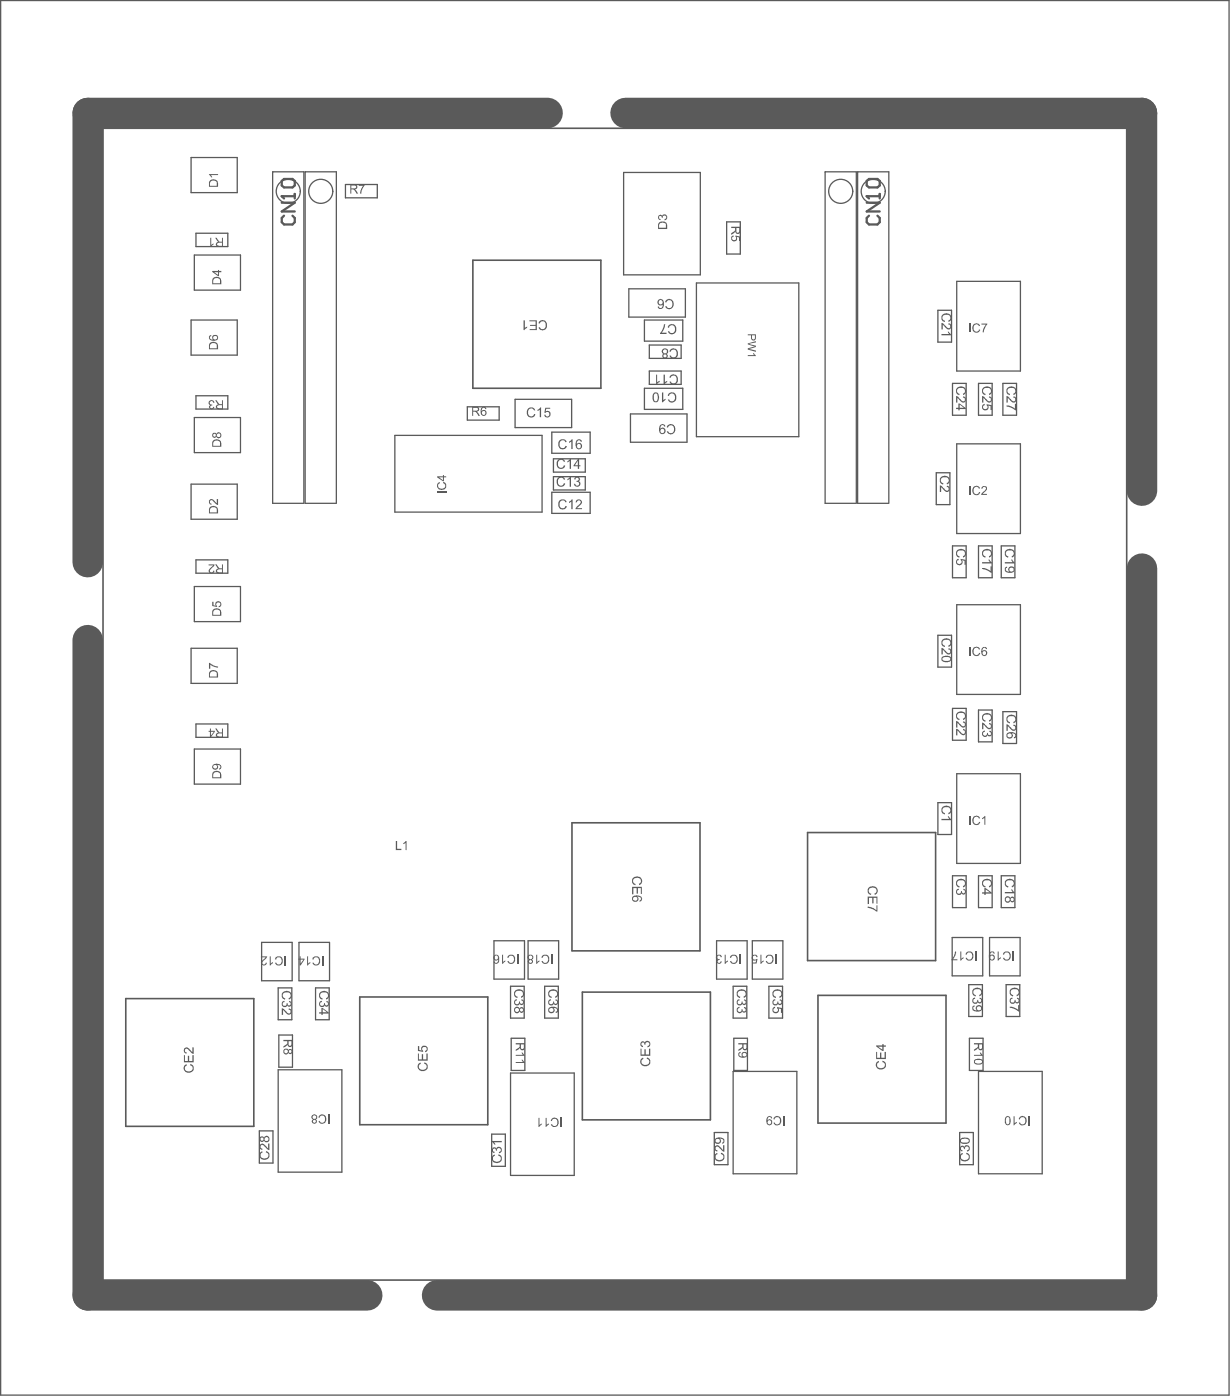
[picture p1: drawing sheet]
<svg xmlns="http://www.w3.org/2000/svg" width="80mm" height="91mm" viewBox="0 0 80 91" stroke-linecap="round" stroke-linejoin="round" font-family="sans-serif">
<path d="M35.6 7.3h-29.9v29.2M40.7 7.3h33.5v24.6M74.2 37v47.2h-45.8M5.7 41.6v42.6h18.2" fill="none" stroke="#5a5a5a" stroke-width="2"/>
<path d="M6.7 8.3h66.5v74.9h-66.5zM30.7 16.9h8.4v8.3h-8.4zM37.2 53.5h8.3v8.3h-8.3zM52.5 54.1h8.3v8.3h-8.3zM8.2 64.9h8.3v8.3h-8.3zM23.4 64.8h8.3v8.3h-8.3zM37.9 64.5h8.3v8.3h-8.3zM53.2 64.7h8.3v8.3h-8.3z" fill="none" stroke="#5a5a5a" stroke-width=".11"/>
<g fill="none" stroke="#5a5a5a" stroke-width=".08">
<path d="M0 0h79.9v90.7h-79.9zM12.4 10.2h3v2.3h-3zM12.6 16.6h3v2.3h-3zM12.7 15.2h2.1v.8h-2.1zM17.7 11.2h2.1l-.1 21.5h-2zM17.7 11.2h.1M19.8 11.2h2.1v21.5M19.8 11.2v21.5h2M22.5 12h2v.9h-2zM40.5 11.2h5v6.7h-5zM40.9 18.8h3.6v1.8h-3.6zM45.3 18.4h6.6v10h-6.6z"/>
<path d="M47.2 14.4h.9v2.1h-.9zM53.6 11.2h2.1l-.1 21.5h-2zM53.7 11.2h-.1M55.7 11.2h2.1v21.5M55.7 11.2v21.5h2.1M62.2 18.3h4.1v5.8h-4.1zM12.4 20.8h3v2.3h-3zM12.4 31.5h3v2.3h-3zM12.6 27.1h3v2.3h-3zM12.6 38.1h3v2.3h-3zM12.7 25.7h2.1v.9h-2.1zM12.7 36.4h2.1v.9h-2.1z"/>
<path d="M25.7 28.3h9.5v5h-9.5zM30.4 26.4h2v.9h-2zM33.5 26h3.7v1.8h-3.7zM35.9 28.1h2.5v1.4h-2.5zM35.9 32h2.5v1.4h-2.5zM36 29.8h2v.9h-2zM36 31h2v.9h-2zM41 26.9h3.7v1.8h-3.7zM41.9 20.8h2.5v1.4h-2.5zM41.9 25.2h2.5v1.4h-2.5zM42.2 22.4h2.1v.9h-2.1zM42.2 24.1h2.1v.9h-2.1z"/>
<path d="M60.9 30.7h.8v2.1h-.8zM61 20.2h.9v2h-.9zM61.9 24.9h.9v2.1h-.9zM61.9 35.5h.9v2.1h-.9zM62.2 28.9h4.1v5.8h-4.1zM62.2 39.3h4.1v5.8h-4.1zM63.6 24.9h.9v2.1h-.9zM63.6 35.5h.9v2.1h-.9zM65.1 35.5h.9v2.1h-.9zM65.2 24.9h.9v2.1h-.9zM12.4 42.1h3v2.3h-3zM12.6 48.7h3v2.3h-3z"/>
<path d="M12.7 47.1h2.1v.8h-2.1zM61 52.2h.9v2.1h-.9zM61 41.3h.9v2.1h-.9zM61.9 46.1h.9v2h-.9zM61.9 56.9h.9v2.1h-.9zM62.2 50.3h4.1v5.8h-4.1zM63.6 46.2h.9v2h-.9zM63.6 56.9h.9v2.1h-.9zM65.1 56.9h.9v2.1h-.9zM65.2 46.3h.9v2h-.9zM16.9 73.5h.8v2.1h-.8zM17 61.3h2v2.5h-2z"/>
<path d="M18.1 64.2h.9v2.1h-.9zM18.1 69.5h4.1v6.7h-4.1zM18.1 67.3h.9v2.1h-.9zM19.4 61.3h2v2.5h-2zM20.5 64.2h.9v2.1h-.9zM32 73.7h.8v2.1h-.8zM32.1 61.2h2v2.5h-2zM33.2 64.1h.9v2.1h-.9zM33.2 69.8h4.1v6.6h-4.1zM33.2 67.5h.9v2.1h-.9zM34.3 61.2h2v2.5h-2zM35.4 64.1h.9v2.1h-.9z"/>
<path d="M46.4 73.6h.9v2.1h-.9zM46.6 61.2h2v2.5h-2zM47.7 64.1h.8v2.1h-.8zM47.7 69.7h4.1v6.6h-4.1zM47.7 67.5h.9v2.1h-.9zM48.9 61.2h2v2.5h-2zM50 64.1h.9v2.1h-.9zM61.9 60.9h2v2.5h-2zM62.4 73.6h.9v2.1h-.9zM63 64h.9v2.1h-.9zM63 67.5h.9v2.1h-.9zM63.6 69.7h4.1v6.6h-4.1z"/>
<path d="M64.3 60.9h2v2.5h-2zM65.4 64h.9v2.1h-.9z"/>
</g>
<g fill="#5a5a5a">
<path d="M12 69.2h.1l-.1 .2 .2 .3 .3-.2v-.2h-.1v-.1h.1l.1 .1-.1 .3-.1 .1h-.3l-.2-.2z"/>
<path d="M12 68.6v.4h.2v-.4h.1v.4h.2v-.4h.1v.5h-.6z"/>
<path d="M12 68.1h.3l.2 .3v-.3h.1v.4l-.3-.2a.13 .13 0 0 0-.2-.1 .13 .13 0 0 0-.1 .1 .13 .13 0 0 0 .1 .1 .15 .15 0 0 1-.2 0 .15 .15 0 0 1 .1-.2z"/>
<path d="M16.9 74.9h.1h.1l-.2 .1 .1 .2 .2 .1 .2-.1-.1-.4 .1 .1 .1 .1v.3l-.2 .1h-.3l-.1-.2z"/>
<path d="M16.9 74.4h.3l.2 .3v-.4h.1v.5l-.3-.3a.13 .13 0 0 0-.1-.1 .14 .14 0 0 0-.2 .2 .13 .13 0 0 0 .2 .1l-.1 .1-.1-.1z"/>
<path d="M20.8 64.5l.2-.1 .3 .1 .1 .3-.2 .2 .1-.3v-.1l-.3-.1-.2 .1a.18 .18 0 0 0 .2 .3l-.1 .1-.2-.2z"/>
<path d="M20.8 65.1h.1l-.1 .1a.13 .13 0 0 0 .1 .2 .14 .14 0 0 0 .2-.2 .11 .11 0 0 0 .1 .2 .11 .11 0 0 0 .1-.1 .11 .11 0 0 0-.1-.1l.1-.1 .1 .1-.1 .2h-.2l-.1 .1h-.1l-.2-.2z"/>
<path d="M27.2 69.2l.1-.1-.1 .3 .3 .1 .2-.1v-.2l-.1-.1h.1l.1 .1v.3l-.2 .1h-.3l-.2-.2z"/>
<path d="M27.2 68.5v.4h.2v-.4h.1v.4h.2v-.4h.1v.5h-.6z"/>
<path d="M27.2 68v.3h.2v-.2l.1-.1h.2l.1 .3-.2 .1 .1-.1a.14 .14 0 0 0 0-.2 .14 .14 0 0 0-.2 0 .14 .14 0 0 0 0 .2v.1l-.3-.1z"/>
<path d="M32 75.1h.2l-.2 .1v.2l.2 .1 .3-.1 .1-.1-.2-.2v-.1l.1 .1 .1 .1v.3l-.2 .1h-.3l-.1-.2z"/>
<path d="M32 74.6h.2l.1 .1 .1-.1h.1l.1 .1v.2l-.1 .1-.1-.1a.13 .13 0 0 0 .2-.1 .14 .14 0 0 0-.2-.2 .13 .13 0 0 0-.1 .2h-.1a.11 .11 0 0 0-.1-.1 .11 .11 0 0 0-.1 .1 .11 .11 0 0 0 .2 .1 .16 .16 0 0 1-.2-.1 .16 .16 0 0 1 0-.2z"/>
<path d="M32 74.2h.6v.1h-.5l.1 .1h-.1z"/>
<path d="M35.7 64.4h.4l.2 .3-.2 .2 .1-.3v-.1l-.4-.1-.1 .1a.18 .18 0 0 0 .2 .3l-.1 .1-.2-.2v-.2z"/>
<path d="M35.7 65h.1h-.1a.16 .16 0 0 0 .1 .3 .14 .14 0 0 0 .2-.2 .11 .11 0 0 0 .1 .2 .11 .11 0 0 0 .1-.1 .11 .11 0 0 0-.1-.2l.2 .1-.1 .2h-.2l-.1 .1h-.1l-.2-.2z"/>
<path d="M41.1 57.1l.3-.1h.2l.1 .2-.1 .3h-.1l.2-.1-.1-.3h-.3a.19 .19 0 0 0-.2 .2 .19 .19 0 0 0 .2 .2l-.2-.1z"/>
<path d="M41.1 57.7h.6v.4v-.4h-.2v.4h-.1v-.4h-.2v.4h-.1z"/>
<path d="M42.8 14h.2h.1l.2-.1 .1 .2a.12 .12 0 0 1-.1 .1 .12 .12 0 0 1-.1 .1l.1-.1v-.2h-.2l-.1 .2a.11 .11 0 0 0 0-.2 .11 .11 0 0 0-.2 .1 .11 .11 0 0 0 .1 .1v.1l-.1-.1z"/>
<path d="M48 64.4h.4l.1 .3-.1 .2 .1-.3-.1-.1-.3-.1-.1 .1a.18 .18 0 0 0 .1 .3v.1l-.2-.2v-.2z"/>
<path d="M48 65h.1h-.1a.15 .15 0 0 0 0 .3 .14 .14 0 0 0 .2-.2h.1a.11 .11 0 0 0 0 .2 .11 .11 0 0 0 .2-.1 .11 .11 0 0 0-.1-.2l.1 .1v.2h-.3v.1h-.2l-.1-.2z"/>
<path d="M48 65.5h.1l-.1 .1v.2l.2-.1v-.1h.1a.11 .11 0 0 0 .1 .2 .1 .1 0 0 0 0-.2v-.1l.1 .1v.1a.16 .16 0 0 1-.1 .1 .16 .16 0 0 1-.2-.1l-.1 .2-.1-.1-.1-.1z"/>
<path d="M56.4 57.7l.3-.1 .2 .1 .2 .2-.2 .2v.1l-.1-.1 .2-.1-.1-.2-.2-.1a.19 .19 0 0 0-.2 .2 .19 .19 0 0 0 .1 .2v.1l-.2-.1z"/>
<path d="M56.4 58.3h.6v.5v-.4h-.2v.3h-.1v-.3h-.2v.4h-.1z"/>
<path d="M56.4 58.9l.6 .3v-.3v.4l-.6-.3z"/>
<path d="M61.3 52.4h.4l.2 .3-.2 .2 .1-.2-.1-.2h-.3l-.1 .1a.18 .18 0 0 0 .1 .3l-.2-.1v-.2z"/>
<path d="M61.2 53.2h.5l-.1-.1h.1l.2 .2h-.7z"/>
<path d="M61.2 31l.2-.1 .2 .1 .1 .3-.1 .2 .1-.3-.1-.1-.3-.1-.1 .1a.18 .18 0 0 0 .1 .3v.1l-.2-.2z"/>
<path d="M61.1 31.6l.3 .1a.17 .17 0 0 0 .1 .2 .17 .17 0 0 0 .2-.1l-.1-.1h-.1l.1-.1 .1 .2-.1 .2h-.2l-.2-.3v.3h-.1z"/>
<path d="M62.5 75h.1l-.1 .1v.2l.2 .1 .2-.1v-.2l-.1-.1v-.1l.1 .1 .1 .1v.3l-.2 .1h-.3l-.1-.2z"/>
<path d="M62.5 74.5h.1l.1 .1 .1-.1h.1l.1 .2-.1 .2-.1-.1a.13 .13 0 0 0 .2-.1 .14 .14 0 0 0-.2-.2 .13 .13 0 0 0-.1 .2 .11 .11 0 0 0-.1-.1 .11 .11 0 0 0-.2 .1 .11 .11 0 0 0 .2 .1 .16 .16 0 0 1-.2-.1 .16 .16 0 0 1 .1-.2z"/>
<path d="M13.6 32.5h.3l.2 .2v-.3h.1v.4l-.3-.2a.12 .12 0 0 0-.1-.1 .12 .12 0 0 0-.2 .1 .12 .12 0 0 0 .2 .1l-.1 .1-.1-.1z"/>
<path d="M13.8 39.1h.1v.3h.1v-.3h.3l.1 .3-.2 .1v-.1a.13 .13 0 0 0 .1-.2 .13 .13 0 0 0-.2 0 .13 .13 0 0 0 0 .2v.1l-.3-.1z"/>
<path d="M13.6 43.1l.6 .2v.1l-.5-.2v.3h-.1z"/>
<path d="M13.6 11.3h.6v.1h-.5l.1 .1h-.1z"/>
<path d="M47.6 15.4l.1-.1v.1a.12 .12 0 0 0-.1 .2 .12 .12 0 0 0 .2 0 .12 .12 0 0 0 0-.2v-.1l.3 .1v.3h-.1v-.3h-.1v.2l-.3 .1-.1-.1z"/>
<path d="M61.3 20.4h.4l.2 .3-.2 .2 .1-.2-.1-.2h-.3l-.1 .1a.18 .18 0 0 0 .1 .2v.1l-.2-.1v-.2z"/>
<path d="M61.2 21l.3 .2a.17 .17 0 0 0 .1 .1 .17 .17 0 0 0 .2 0l-.1-.2h-.1l.1-.1 .2 .2-.2 .2h-.1l-.3-.3v.3h-.1z"/>
<path d="M61.2 21.7h.5l-.1-.1h.1l.2 .2h-.7z"/>
<path d="M61.3 41.6l.4-.1 .2 .3-.2 .3 .1-.3-.1-.2h-.3l-.1 .1a.18 .18 0 0 0 .1 .3v.1l-.2-.2v-.2z"/>
<path d="M61.2 42.1l.3 .2a.17 .17 0 0 0 .1 .2 .17 .17 0 0 0 .2-.1l-.1-.1-.1-.1 .1-.1 .2 .3-.2 .1h-.1l-.3-.3v.3h-.1z"/>
<path d="M33.6 62.1h.1v.6h-.1z"/>
<path d="M33 62.1h.3l.2 .1v.3l-.2 .2h-.2l-.1-.2 .3 .1 .1-.2-.1-.2a.17 .17 0 0 0-.2 .1h-.1z"/>
<path d="M32.6 62.1h.1v.4l.1-.1-.1 .3z"/>
<path d="M36.4 32.5h.3l.1 .1v.1l-.1-.1-.2-.1-.1 .2 .1 .3h.1l.2-.1-.1 .2-.3-.1-.1-.3z"/>
<path d="M37 32.6l.2-.1v.6h-.1v-.5l-.1 .1z"/>
<path d="M37.5 32.5h.3v.2l-.3 .3h.3v.1h-.4l.3-.4v-.2l-.3 .2z"/>
<path d="M36.2 31.1l.2-.1 .3 .1v.1l-.3-.1-.1 .1v.3l.2 .1 .1-.2h.1l-.1 .2h-.2h-.2v-.2z"/>
<path d="M36.9 31.1l.2-.1v.6h-.1v-.5l-.1 .1z"/>
<path d="M37.4 31h.2l.1 .1v.1l-.1 .1 .1 .2-.2 .1-.2-.1h.1a.13 .13 0 0 0 .1 .1 .14 .14 0 0 0 .2-.2 .13 .13 0 0 0-.2-.1 .11 .11 0 0 0 .1-.1 .11 .11 0 0 0-.1-.2 .11 .11 0 0 0-.1 .2h-.1z"/>
<path d="M65.8 61.9h.1v.5h-.1z"/>
<path d="M65.3 61.9h.3l.1 .1v.3l-.2 .1h-.1l-.2-.1 .3 .1 .1-.2-.1-.3a.17 .17 0 0 0-.2 .2l-.1-.1z"/>
<path d="M64.8 61.9h.1v.4l.2-.1-.2 .2z"/>
<path d="M63 53h.1v.6h-.1z"/>
<path d="M63.3 53.1l.2-.1 .2 .2-.3-.1-.1 .3a.18 .18 0 0 0 .1 .2 .18 .18 0 0 0 .2-.2l.1 .1-.1 .1h-.3l-.1-.2z"/>
<path d="M63.8 53.2l.2-.2v.6v-.4l-.1 .1z"/>
<path d="M63 21h.1v.6h-.1z"/>
<path d="M63.3 21.1l.2-.1 .2 .2-.3-.1-.1 .3a.18 .18 0 0 0 .1 .2 .18 .18 0 0 0 .2-.2l.1 .1-.1 .1h-.3l-.1-.2z"/>
<path d="M63.8 21h.4l-.3 .6v-.1l.2-.4h-.3z"/>
<path d="M18.4 64.5l.2-.1 .2 .1 .2 .3-.2 .2 .1-.3-.1-.1-.3-.1-.1 .1a.18 .18 0 0 0 .1 .3v.1l-.2-.2z"/>
<path d="M18.4 65.1h.1l-.1 .1a.13 .13 0 0 0 .1 .2 .13 .13 0 0 0 .1-.2h.1a.11 .11 0 0 0 .1 .2 .11 .11 0 0 0 .1-.1 .11 .11 0 0 0-.1-.1v-.1l.1 .1v.2h-.2l-.1 .1h-.2l-.1-.2z"/>
<path d="M18.3 65.6l.4 .2a.13 .13 0 0 0 .2 0 .13 .13 0 0 0-.1-.2 .13 .13 0 0 1 .1 0 .13 .13 0 0 1 0 .2l-.1 .2-.4-.3v.3h-.1z"/>
<path d="M18.5 62.2h.1v.6h-.1z"/>
<path d="M18 62.2h.3l.1 .1v.3l-.2 .2h-.2l-.1-.2 .3 .1 .1-.2-.1-.2a.17 .17 0 0 0-.2 .1l-.1-.1z"/>
<path d="M17.5 62.2h.1v.4h.1l-.1 .2z"/>
<path d="M17 62.2h.4l-.3 .3a.12 .12 0 0 0 0 .2 .12 .12 0 0 0 .2-.1 .15 .15 0 0 1-.1 .2 .15 .15 0 0 1-.2-.2v-.2l.3-.2h-.3z"/>
<path d="M23.3 12h.4l-.2 .6h-.1v-.2l.2-.3h-.3z"/>
<path d="M33.5 64.4h.4l.2 .3-.2 .2 .1-.3-.1-.1-.3-.1-.1 .1a.18 .18 0 0 0 .2 .3l-.1 .1-.2-.2v-.2z"/>
<path d="M33.5 65h.1h-.1a.16 .16 0 0 0 .1 .3 .13 .13 0 0 0 .1-.2h.1a.11 .11 0 0 0 .1 .2 .11 .11 0 0 0 .1-.1 .11 .11 0 0 0-.1-.2l.2 .1-.1 .2h-.2l-.1 .1h-.2l-.1-.2z"/>
<path d="M36.4 28.6h.1h.3v.1l-.1-.1h-.2l-.1 .2 .1 .3h.1l.2-.1-.1 .2-.3-.1-.1-.1z"/>
<path d="M37 28.7l.2-.1v.6h-.1v-.5l-.1 .1z"/>
<path d="M46.5 75h.1l-.1 .1v.2l.2 .1 .3-.1v-.2l-.1-.1v-.1l.1 .1 .1 .1-.1 .3-.2 .1h-.2l-.2-.2z"/>
<path d="M46.5 74.5h.2l.3 .3v-.3h.1v.4l-.3-.3a.13 .13 0 0 0-.2-.1 .13 .13 0 0 0-.1 .2 .13 .13 0 0 0 .1 .1v.1l-.1-.1z"/>
<path d="M41.7 68.8h.1l-.1 .2 .2 .2 .3-.1v-.2l-.2-.1 .1-.1 .1 .1 .1 .1-.1 .3-.2 .1h-.3l-.1-.2z"/>
<path d="M41.6 68.2h.1v.4h.2v-.4h.1v.4h.2v-.4h.1v.4h-.7z"/>
<path d="M41.7 67.7h.1l.1 .1 .1-.1h.2l.1 .2-.2 .2v-.1a.13 .13 0 0 0 .1-.1 .14 .14 0 0 0-.2-.2 .13 .13 0 0 0 0 .2h-.1a.11 .11 0 0 0-.1-.1 .11 .11 0 0 0-.1 .1 .11 .11 0 0 0 .1 .1l-.1 .1-.1-.1z"/>
<path d="M50.3 64.4h.4l.2 .3-.2 .2 .1-.3-.1-.1-.3-.1-.1 .1a.18 .18 0 0 0 .1 .3v.1l-.2-.2v-.2z"/>
<path d="M50.3 65h.1h-.1a.16 .16 0 0 0 .1 .3 .13 .13 0 0 0 .1-.2h.1a.11 .11 0 0 0 .1 .2 .11 .11 0 0 0 .1-.1 .11 .11 0 0 0-.1-.2l.1 .1v.2h-.3v.1h-.2l-.1-.2z"/>
<path d="M50.3 65.5h.1l-.1 .1a.14 .14 0 0 0 0 .2 .14 .14 0 0 0 .2-.1 .14 .14 0 0 0 0-.2h.3v.4v-.3h-.2v.1l-.1 .2h-.2l-.1-.2z"/>
<path d="M57 69h.1v.1h-.1v.3h.3l.2-.1-.1-.3h.1l.1 .1-.1 .3-.1 .1h-.3l-.2-.2z"/>
<path d="M56.9 68.4h.1v.4h.2v-.4h.1v.4h.2v-.4h.1v.5h-.7z"/>
<path d="M66.8 72.6h.1v.6h-.1z"/>
<path d="M66.3 72.6l.2-.1 .2 .2v.3l-.1 .1-.2 .1-.2-.1 .1-.1v.1h.2l.1-.1v-.3l-.1-.1-.3 .2z"/>
<path d="M65.9 72.6v.4l.2-.1-.2 .3z"/>
<path d="M65.7 64.3l.2-.1h.2l.2 .4-.2 .2 .1-.3v-.1l-.4-.1-.1 .1a.18 .18 0 0 0 .2 .3l-.1 .1-.2-.2z"/>
<path d="M65.7 64.9h.1h-.1a.16 .16 0 0 0 .1 .3 .13 .13 0 0 0 .1-.2h.1a.11 .11 0 0 0 .1 .2 .11 .11 0 0 0 .1-.1 .11 .11 0 0 0-.1-.2l.2 .1-.1 .2h-.2l-.1 .1h-.1l-.2-.2z"/>
<path d="M65.6 65.5h.3l.3 .2v-.4h.1v.5z"/>
<path d="M63.3 64.3l.2-.1h.2l.2 .4-.2 .2 .1-.3-.1-.1-.3-.1-.1 .1a.18 .18 0 0 0 .1 .3v.1l-.2-.2z"/>
<path d="M63.3 64.9h.1h-.1a.16 .16 0 0 0 .1 .3 .13 .13 0 0 0 .1-.2h.1a.11 .11 0 0 0 .1 .2 .11 .11 0 0 0 .1-.1 .11 .11 0 0 0-.1-.2l.1 .1v.2h-.3v.1h-.2l-.1-.2z"/>
<path d="M65.4 57.2h.4l.2 .3-.2 .2 .1-.3-.1-.1-.3-.1-.1 .1a.18 .18 0 0 0 .1 .3v.1l-.2-.2v-.2z"/>
<path d="M65.3 58h.5l-.1-.2h.1l.2 .3h-.7z"/>
<path d="M63.9 57.2h.4l.2 .3-.2 .2 .1-.3v-.1l-.4-.1-.1 .1a.18 .18 0 0 0 .2 .3l-.1 .1-.2-.2v-.2z"/>
<path d="M62.3 57.2h.4l.1 .3-.2 .2 .1-.3v-.1l-.3-.1-.2 .1a.18 .18 0 0 0 .2 .3l-.1 .1-.2-.2v-.2z"/>
<path d="M62.2 57.8h.1v.1a.13 .13 0 0 0 0 .2 .14 .14 0 0 0 .2-.2 .11 .11 0 0 0 .1 .2 .11 .11 0 0 0 .1-.1 .11 .11 0 0 0-.1-.1l.1-.1 .1 .1-.1 .2h-.2l-.1 .1h-.1l-.2-.1z"/>
<path d="M63 42.1h.1v.5h-.1z"/>
<path d="M63.3 42.1l.2-.1 .2 .2-.3-.1-.1 .3a.18 .18 0 0 0 .1 .2 .18 .18 0 0 0 .2-.2l.1 .1-.1 .1h-.3l-.1-.2z"/>
<path d="M63 31.6h.1v.6h-.1z"/>
<path d="M63.3 31.6h.2l.2 .1h-.3l-.1 .2a.18 .18 0 0 0 .1 .2 .18 .18 0 0 0 .2-.1h.1l-.1 .2h-.3l-.1-.2z"/>
<path d="M63.8 31.6h.3l.1 .2-.3 .3h.3v.1h-.4l.3-.5a.12 .12 0 0 0-.1-.1 .12 .12 0 0 0-.1 .2h-.1z"/>
<path d="M63.9 25.2h.4l.2 .3-.2 .2 .1-.3v-.1l-.4-.1-.1 .1a.18 .18 0 0 0 .2 .3l-.1 .1-.2-.2v-.2z"/>
<path d="M63.8 25.7l.3 .2a.17 .17 0 0 0 .1 .2 .17 .17 0 0 0 .2-.1v-.1h-.1v-.1l.2 .2-.1 .2h-.2l-.3-.3v.3h-.1z"/>
<path d="M63.9 26.3h.1l-.1 .1a.14 .14 0 0 0 .1 .2 .14 .14 0 0 0 .2-.1 .14 .14 0 0 0-.1-.2h.4v.4h-.1v-.3h-.2v.2l-.3 .1-.1-.1z"/>
<path d="M62.2 25.2l.2-.1 .3 .1 .1 .3-.2 .2 .1-.3v-.1l-.3-.1-.2 .1a.18 .18 0 0 0 .2 .3l-.1 .1-.2-.2z"/>
<path d="M62.1 25.7l.3 .2a.17 .17 0 0 0 .1 .2 .17 .17 0 0 0 .2-.1v-.1h-.1l.1-.1 .1 .2-.1 .2h-.2l-.3-.3v.3h-.1z"/>
<path d="M65.5 25.2h.4l.2 .3-.2 .2 .1-.3-.1-.1-.3-.1-.1 .1a.18 .18 0 0 0 .2 .3l-.1 .1-.2-.2v-.2z"/>
<path d="M65.4 25.7l.3 .2a.17 .17 0 0 0 .1 .2 .17 .17 0 0 0 .2-.1v-.1h-.1v-.1l.2 .2-.2 .2h-.1l-.3-.3v.3h-.1z"/>
<path d="M65.4 26.4h.3l.3 .2v-.3h.1v.4z"/>
<path d="M13.9 28.6h.4l.1 .4h-.6v-.3zM13.9 28.7v.3h.4v-.3z"/>
<path d="M13.8 28.2l.2-.1 .1 .1v-.1h.2l.1 .3a.15 .15 0 0 1-.2 .1 .15 .15 0 0 1-.1-.1l-.1 .1-.2-.1zM13.9 28.3a.09 .09 0 0 0 .1 0 .09 .09 0 0 0-.1 0zM14.1 28.3a.12 .12 0 0 0 .2 0 .12 .12 0 0 0-.2 0z"/>
<path d="M13.7 22.3h.4l.1 .4h-.6v-.3zM13.7 22.4l-.1 .2h.5l-.1-.3z"/>
<path d="M13.6 21.8h.1a.16 .16 0 0 0 0 .2 .16 .16 0 0 0 .2 .1l-.1-.2 .1-.1h.3l-.1 .3-.3 .1-.2-.2zM13.9 21.9a.12 .12 0 0 0 .2 0 .12 .12 0 0 0-.2 0z"/>
<path d="M16.9 73.9h.2l.1 .1 .2-.2 .1 .1v.3l-.2 .1a.1 .1 0 0 0-.1-.1 .1 .1 0 0 0-.1 0l-.2-.1zM16.9 74.1a.1 .1 0 0 0 .2 0 .1 .1 0 0 0-.2 0zM17.2 74a.15 .15 0 0 0 .3 0 .15 .15 0 0 0-.3 0z"/>
<path d="M20.9 65.5l.5 .4h-.4v.1l-.3-.1v-.1h.2zM21 65.6v.2h.3z"/>
<path d="M35.7 65.5h.1h.4l.1 .3-.1 .1-.1-.1a.13 .13 0 0 0 .1-.2 .13 .13 0 0 0-.2-.1v.1a.21 .21 0 0 1-.1 .2 .21 .21 0 0 1-.2 0 .21 .21 0 0 1 0-.3zM35.7 65.7a.15 .15 0 0 0 .3 0 .15 .15 0 0 0-.3 0z"/>
<path d="M41.1 58.3l.3-.1 .3 .1v.2l-.1 .1v-.1a.14 .14 0 0 0 0-.2 .14 .14 0 0 0-.2 0l.1 .2-.2 .1a.2 .2 0 0 1-.2-.1 .2 .2 0 0 1 0-.2zM41.1 58.5a.15 .15 0 0 0 .3 0 .15 .15 0 0 0-.3 0z"/>
<path d="M42.9 14.4l.4 .1 .1 .4h-.6zM42.9 14.5l-.1 .3h.5l-.1-.3z"/>
<path d="M62.5 74l.2-.1 .3 .2v.2l-.4 .1a.2 .2 0 0 1-.2-.2 .2 .2 0 0 1 .1-.2zM62.5 74.1a.22 .22 0 0 0 .1 .2 .22 .22 0 0 0 .3 0v-.1a.17 .17 0 0 0 0-.2 .17 .17 0 0 0-.2 0z"/>
<path d="M13.7 32.9l.4 .1 .1 .4h-.6v-.3zM13.7 33l-.1 .3h.5l-.1-.3z"/>
<path d="M13.9 39.6l.1-.1 .3 .1 .1 .4h-.6zM13.9 39.7v.3h.4v-.3z"/>
<path d="M13.7 43.6h.1h.3l.1 .4h-.6zM13.7 43.7l-.1 .3h.5l-.1-.3z"/>
<path d="M13.7 11.7h.1h.3l.1 .4h-.6zM13.7 11.8l-.1 .3h.5l-.1-.3z"/>
<path d="M13.9 18l.4 .1 .1 .4h-.6v-.3zM13.9 18.1v.3h.4v-.3z"/>
<path d="M13.8 17.6h.4l.2 .1h-.2v.3zM13.9 17.7l.3 .2v-.2z"/>
<path d="M48 67.8h.6v.3a.16 .16 0 0 1-.2 .2 .16 .16 0 0 1-.1-.2l-.3 .2 .2-.2v-.2h-.2zM48.3 67.9v.2a.1 .1 0 0 0 .1 .1 .1 .1 0 0 0 .1-.1v-.2z"/>
<path d="M48.1 68.4l-.1 .2 .1 .1h.2l-.1-.2 .1-.1h.2l.1 .2-.2 .2-.3-.1-.1-.1zM48.3 68.6a.12 .12 0 0 0 .2 0 .12 .12 0 0 0-.2 0z"/>
<path d="M47.5 14.7h.6v.4a.16 .16 0 0 1-.2 .1 .16 .16 0 0 1-.1-.1l-.3 .2v-.1l.3-.2v-.2h-.3zM47.9 14.8v.2a.1 .1 0 0 0 .1 .1 .1 .1 0 0 0 .1-.1v-.2z"/>
<path d="M61.3 42.7h.4l.1 .1v.1l-.2 .2-.3-.1-.1-.1zM61.3 42.8v.1l.3 .1a.16 .16 0 0 0 .2-.2 .16 .16 0 0 0-.3-.1z"/>
<path d="M13.9 50.2h.4l.1 .4h-.6v-.3zM13.9 50.2v.3h.4v-.3z"/>
<path d="M13.9 49.7h.4l.1 .2-.2 .1 .1-.2-.2-.1 .1 .2-.3 .1-.1-.1zM13.9 49.9a.12 .12 0 0 0 .2 0 .12 .12 0 0 0-.2 0z"/>
<path d="M32.1 62.1h.2l.1 .1v.4l-.2 .1-.1-.1 .1-.1a.14 .14 0 0 0 .1 .1 .14 .14 0 0 0 .1-.2h-.2l-.1-.1zM32.1 62.3a.15 .15 0 0 0 .3 0 .15 .15 0 0 0-.3 0z"/>
<path d="M64.4 61.9a.12 .12 0 0 1 .2-.1 .12 .12 0 0 1 0 .2l-.1-.1-.1 .1v.1l.1-.1 .2 .2-.1 .2h-.2l-.1-.1zM64.4 62.3a.13 .13 0 0 0 .2 0 .13 .13 0 0 0-.2 0z"/>
<path d="M22.8 12l.4 .1v.2h-.1l.2 .3h-.1l-.2-.3h-.2v.3zM22.8 12.1v.1h.2a.1 .1 0 0 0 .2 0 .11 .11 0 0 0-.2-.1z"/>
<path d="M33.5 65.5h.2l.1 .1 .1-.1 .2 .1v.1l-.2 .2-.1-.2-.1 .2h-.2l-.1-.2zM33.8 65.7a.1 .1 0 0 0 .2 0 .1 .1 0 0 0-.2 0zM33.5 65.7a.13 .13 0 0 0 .2 0 .13 .13 0 0 0-.2 0z"/>
<path d="M37.5 28.6h.2l.1 .1h-.1a.15 .15 0 0 0-.2 0 .15 .15 0 0 0 0 .2l.1-.1 .2 .1v.2l-.1 .1h-.1l-.2-.1zM37.5 29a.15 .15 0 0 0 .3 0 .15 .15 0 0 0-.3 0z"/>
<path d="M46.5 74h.4l.2 .1v.2l-.2 .1 .1-.3-.2-.1 .1 .2-.1 .1-.2 .1-.1-.1zM46.5 74.2a.15 .15 0 0 0 .3 0 .15 .15 0 0 0-.3 0z"/>
<path d="M56.9 68h.5v-.1l.2 .1h-.2v.3zM57.1 68l.3 .2v-.2z"/>
<path d="M65.4 72.6l.1-.1 .2 .1v.3a.21 .21 0 0 1-.3 .2 .21 .21 0 0 1-.1-.3zM65.4 72.7v.2a.14 .14 0 0 0 .2 .2 .15 .15 0 0 0 0-.3 .14 .14 0 0 0 0-.1 .14 .14 0 0 0-.2-.1z"/>
<path d="M63.3 65.4h.1l-.1 .1v.2h.2l-.1-.2 .2-.2 .2 .1v.2l-.2 .2-.3-.1-.1-.1zM63.5 65.5a.15 .15 0 0 0 .3 0 .15 .15 0 0 0-.3 0z"/>
<path d="M65.4 58.3h.2l.1 .1 .1-.1h.1v.3l-.1 .1-.1-.1-.1 .1h-.2l-.1-.1zM65.7 58.5a.1 .1 0 0 0 .2 0 .1 .1 0 0 0-.2 0zM65.4 58.5a.13 .13 0 0 0 .2 0 .13 .13 0 0 0-.2 0z"/>
<path d="M64 57.7l.5 .4h-.4v.1l-.3-.1v-.1h.2zM64.1 57.8v.2h.2z"/>
<path d="M63.9 42.1a.11 .11 0 0 1 .2 0 .11 .11 0 0 1 0 .1 .13 .13 0 0 0-.2-.1 .13 .13 0 0 0 0 .2h.1h.1v.3l-.2 .1-.1-.1v-.3zM63.9 42.5a.12 .12 0 0 0 .2 0 .12 .12 0 0 0-.2 0z"/>
<path d="M62.3 26.2l.5 .4h-.4v.1l-.3-.1v-.1h.2zM62.4 26.3v.2h.3z"/>
<path d="M18.4 67.6h.6v.3a.16 .16 0 0 1-.1 .2 .16 .16 0 0 1-.2-.2l-.3 .2 .3-.2v-.2h-.3zM18.8 67.7v.2a.1 .1 0 0 0 .1 .1 .1 .1 0 0 0 0-.1v-.2z"/>
<path d="M18.5 68.2h.2v.1l.1-.1a.16 .16 0 0 1 .2 .1 .16 .16 0 0 1 0 .2 .16 .16 0 0 1-.3 0l-.1 .1-.1-.1h-.1zM18.8 68.3a.09 .09 0 0 0 .1 0 .09 .09 0 0 0-.1 0zM18.5 68.4a.12 .12 0 0 0 .2 0 .12 .12 0 0 0-.2 0z"/>
</g>
<path d="M18.3 12.8h.1M18.3 11.8l.2-.2h.5l.2 .2v.3l-.2 .1h-.5l-.2-.1zM18.3 13.2h.9l-.9 .5h.9M18.3 12.8h.9M18.3 12.8l.2 .1M18.5 14l-.2 .2v.2l.2 .2h.5l.2-.2v-.2l-.2-.2M19.2 12.6v.3" fill="none" stroke="#5a5a5a" stroke-width=".15"/>
<g fill="#5a5a5a">
<path d="M33.5 68.6h.5l-.1-.1 .1-.1 .1 .2h-.6z"/>
<path d="M33.5 69h.5l-.1-.1h.1l.1 .2h-.6z"/>
<path d="M28.4 32h.6h-.6z"/>
<path d="M28.5 31.4h.1l-.1 .1v.2h.3a.17 .17 0 0 0 .1-.1 .17 .17 0 0 0-.1-.2v-.1l.2 .1v.3l-.1 .1-.2 .1-.3-.2z"/>
<path d="M36.3 29.9l.3-.1 .1 .1v.1l-.3-.1-.1 .1v.4h.2l.1-.2 .1 .1-.1 .1-.2 .1-.2-.1v-.4z"/>
<path d="M36.9 30l.2-.2v.7h-.1v-.5l-.1 .1z"/>
<path d="M48.6 22.3l.5-.1v.1h-.4l.4 .2v.1l-.4 .1 .4 .1v.1l-.5-.2v-.1l.5-.1z"/>
<path d="M48.6 23.1h.4l-.1-.1h.1l.1 .2h-.5z"/>
<path d="M33.5 67.8h.6v.3a.16 .16 0 0 1-.1 .2 .16 .16 0 0 1-.2-.2l-.3 .2 .3-.2v-.2h-.3zM33.9 67.9v.2a.1 .1 0 0 0 .1 .1 .1 .1 0 0 0 .1-.1v-.2z"/>
<path d="M28.4 31h.4l.1-.1 .1 .1h-.1v.3h-.1zM28.5 31l.3 .2v-.2z"/>
<path d="M37.6 29.8v.4h.1l-.1 .3v-.2h-.3zM37.6 30l-.2 .2h.2z"/>
<path d="M48.6 21.7h.5v.4h-.2l-.1-.3h-.2zM48.9 21.8v.1a.11 .11 0 0 0 .1 .2 .11 .11 0 0 0 .1-.2v-.1z"/>
</g>
<path d="M56.3 12.8h.1M56.3 11.8l.2-.2h.5l.2 .2v.3l-.2 .1h-.5l-.2-.1zM56.3 13.2h.9l-.9 .5h.9M56.3 12.8h.9M56.3 12.8l.2 .1M56.5 14l-.2 .2v.2l.2 .2h.5l.2-.2v-.2l-.2-.2M57.2 12.6v.3" fill="none" stroke="#5a5a5a" stroke-width=".15"/>
<g fill="#5a5a5a">
<path d="M63.3 68.6h.5l-.1-.1 .1-.1 .1 .2h-.6z"/>
<path d="M63.9 35.8l.2-.1h.2l.2 .3-.2 .3 .1-.3v-.2h-.4l-.1 .1a.18 .18 0 0 0 .2 .3l-.1 .1-.2-.2z"/>
<path d="M63.8 36.5h.5l-.1-.1h.1l.2 .2h-.7z"/>
<path d="M63.8 36.9h.3l.3 .2v-.3h.1v.4z"/>
<path d="M62.2 35.8l.2-.1h.3l.1 .3-.2 .3 .1-.3v-.2h-.3l-.2 .1a.18 .18 0 0 0 .2 .3l-.1 .1-.2-.2z"/>
<path d="M62.2 36.4h.1a.13 .13 0 0 0-.1 .2 .13 .13 0 0 0 .2 0 .13 .13 0 0 0 0-.2v-.1l.4 .1v.3h-.1v-.2h-.2a.21 .21 0 0 1-.2 .2 .21 .21 0 0 1-.1-.3z"/>
<path d="M65.4 35.8l.2-.1h.2l.2 .3-.2 .3 .1-.3-.1-.2h-.3l-.1 .1a.18 .18 0 0 0 .1 .3v.1l-.2-.2z"/>
<path d="M65.3 36.5h.5l-.1-.1h.1l.2 .2h-.7z"/>
<path d="M63.9 46.4l.2-.1 .2 .1 .2 .3-.2 .2 .1-.2v-.2h-.4l-.1 .1a.18 .18 0 0 0 .2 .2l-.1 .1-.2-.1z"/>
<path d="M63.8 47l.3 .2a.17 .17 0 0 0 .1 .1 .17 .17 0 0 0 .2 0v-.2h-.1v-.1l.2 .2-.1 .2h-.2l-.3-.3v.3h-.1z"/>
<path d="M63.9 47.6l.1-.1v.1h-.1l.1 .2h.1l.1-.2v.1a.11 .11 0 0 0 .2 .1 .1 .1 0 0 0 0-.2l-.1-.1 .2 .1v.1a.16 .16 0 0 1-.2 .2 .16 .16 0 0 1-.1-.1l-.1 .1h-.2z"/>
<path d="M62.3 46.3h.4l.1 .3-.2 .2 .1-.2v-.2l-.3-.1-.2 .2a.18 .18 0 0 0 .2 .2l-.1 .1-.2-.2v-.2z"/>
<path d="M62.1 46.9l.3 .2a.17 .17 0 0 0 .1 .1 .17 .17 0 0 0 .2 0v-.2h-.1l.1-.1 .1 .2-.1 .2h-.2l-.3-.3v.3h-.1z"/>
<path d="M62.1 47.4l.4 .3a.13 .13 0 0 0 .2-.1 .13 .13 0 0 0-.1-.1 .13 .13 0 0 1 .2 0 .13 .13 0 0 1 0 .1l-.2 .2-.4-.3v.3h-.1z"/>
<path d="M65.5 46.5h.2h.2l.2 .3-.2 .2 .1-.2-.1-.2h-.3l-.1 .1a.18 .18 0 0 0 .2 .2l-.1 .1-.2-.1z"/>
<path d="M65.4 47.1l.3 .2a.17 .17 0 0 0 .1 .1 .17 .17 0 0 0 .2 0v-.2h-.1v-.1l.2 .2-.2 .2h-.1l-.3-.3v.3h-.1z"/>
<path d="M13.6 36.7h.3l-.2 .3a.1 .1 0 0 0 0 .2 .11 .11 0 0 0 .2-.1l-.1 .2a.2 .2 0 0 1-.2-.2 .2 .2 0 0 1 .2-.2l.1-.1h-.3z"/>
<path d="M13.6 26h.3v.2a.12 .12 0 0 0-.2-.1 .12 .12 0 0 0-.1 .1 .12 .12 0 0 0 .2 .1v.1a.1 .1 0 0 0-.1 0 .1 .1 0 0 0 0 .2 .14 .14 0 0 0 .2-.2v.1a.16 .16 0 0 1-.2 .1 .16 .16 0 0 1 0-.3h-.1z"/>
<path d="M35.8 62.1h.1v.6h-.1z"/>
<path d="M35.3 62.1h.2l.2 .1v.3l-.2 .2h-.1l-.2-.2 .4 .1v-.2v-.2a.17 .17 0 0 0-.3 .1h-.1z"/>
<path d="M34.9 62.1v.4l.2-.1-.2 .3z"/>
<path d="M25.7 54.7h.1v.5h.3v.1h-.4z"/>
<path d="M26.2 54.8l.2-.1v.6v-.5l-.2 .1z"/>
<path d="M43.6 24.4h.3l.1 .1 .1 .3-.2 .2h-.2l-.2-.1 .1-.1 .1 .1h.1l.2-.1-.1-.4h-.2l-.1 .2-.1-.1z"/>
<path d="M43.1 24.4h.1v.5l.2-.1-.2 .2h-.1z"/>
<path d="M42.6 24.4h.1v.5l.2-.1-.2 .2h-.1z"/>
<path d="M43.6 22.7h.3l.1 .1 .1 .3-.2 .2h-.2l-.2-.1 .1-.1 .1 .1h.1l.2-.1-.1-.4h-.2l-.1 .2h-.1z"/>
<path d="M43.5 21.1h.3l.1 .1 .1 .3-.2 .2h-.2l-.2-.1 .1-.1 .1 .1 .1 .1 .2-.2-.1-.3-.2-.1-.1 .2h-.1z"/>
<path d="M43.2 21.1v.2l-.2 .3h.3v.1h-.4z"/>
<path d="M43.3 19.5h.4l.1 .2-.1 .3-.1 .1h-.3l-.1-.2 .4 .1 .1-.3a.21 .21 0 0 0-.2-.2 .21 .21 0 0 0-.2 .2l-.1-.1z"/>
<path d="M50.4 62.1h.1v.6h-.1z"/>
<path d="M49.8 62.1h.3l.2 .1v.3l-.2 .2h-.2l-.1-.2 .3 .1 .1-.2-.1-.2a.17 .17 0 0 0-.2 .1h-.1z"/>
<path d="M49.4 62.1h.1v.4l.1-.1-.1 .3z"/>
<path d="M48.9 62.1h.1a.11 .11 0 0 1 .2 0 .11 .11 0 0 1 0 .1 .13 .13 0 0 0-.2 0 .13 .13 0 0 0 0 .2 .13 .13 0 0 0 .2-.1v.3h-.3h.2l.1-.2h-.3z"/>
<path d="M63.4 61.9h.1v.5h-.1z"/>
<path d="M62.9 61.9h.3l.1 .1-.1 .3-.1 .1h-.2l-.1-.1 .3 .1 .1-.2-.1-.3a.18 .18 0 0 0-.3 .2v-.1z"/>
<path d="M62.4 61.9h.1v.4l.1-.1-.1 .2z"/>
<path d="M62.1 61.9v.1l-.1 .4h.2h-.3z"/>
<path d="M13.7 15.5v.4l.2-.1-.2 .3z"/>
<path d="M36.4 72.7h.1v.6h-.1z"/>
<path d="M35.9 72.7h.2l.2 .1v.3l-.1 .1-.2 .1-.2-.1 .1-.1v.1h.2l.1-.1v-.3l-.2-.1-.1 .2h-.1z"/>
<path d="M35.5 72.7v.4l.2-.1-.2 .3z"/>
<path d="M35 72.7h.1v.4l.1-.1-.2 .3z"/>
<path d="M43.5 25.6l.2-.1 .2 .2 .1 .3-.2 .2h-.3l-.1-.2 .2 .1h.2l.1-.2-.1-.3h-.2l-.1 .1h-.1z"/>
<path d="M43 25.5h.1v.5l.2-.1-.2 .3h-.1z"/>
<path d="M43.4 27.6h.4l.1 .2v.3l-.2 .1h-.2l-.2-.1 .4 .1 .1-.3a.21 .21 0 0 0-.2-.2 .21 .21 0 0 0-.2 .1h-.1z"/>
<path d="M34.3 26.6l.3-.1 .1 .1 .1 .1-.3-.1-.2 .1 .1 .4 .4-.2-.1 .2h-.4l-.1-.2z"/>
<path d="M34.9 26.6l.3-.1v.6h-.1v-.5l-.1 .1z"/>
<path d="M35.4 26.5h.4v.1h-.3v.1h.1l.2 .1v.3h-.2h-.2v-.1l.2 .1 .1-.2-.1-.1h-.2z"/>
<path d="M35.1 20.9l.2-.1 .2 .2 .1 .3-.2 .1-.2 .1-.2-.1 .1-.1v.1h.2l.2-.1-.1-.4h-.2l-.1 .1h-.1z"/>
<path d="M34.4 20.8h.5v.7h-.5v-.1h.4v-.2h-.3v-.1h.3v-.2h-.4z"/>
<path d="M34 20.8h.1v.5l.2-.1-.2 .3h-.1z"/>
<path d="M50.9 72.6h.1v.6h-.1z"/>
<path d="M50.4 72.6l.1-.1 .3 .2v.3l-.1 .1-.3 .1-.1-.1 .1-.1v.1h.2l.1-.1-.1-.3-.1-.1-.2 .2z"/>
<path d="M48.1 62.1h.1v.6h-.1z"/>
<path d="M47.5 62.1h.3l.2 .1-.1 .3-.1 .2h-.2l-.2-.2 .4 .1 .1-.2-.1-.2a.17 .17 0 0 0-.3 .1h-.1z"/>
<path d="M47.1 62.1h.1v.4l.1-.1-.2 .3z"/>
<path d="M46.6 62.1h.1a.11 .11 0 0 1 .2 0 .11 .11 0 0 1 0 .1 .12 .12 0 0 0-.2-.1 .12 .12 0 0 0-.1 .2 .12 .12 0 0 0 .2 0v.1a.11 .11 0 0 0-.2 .1 .11 .11 0 0 0 .2 .1 .11 .11 0 0 0 .1-.1 .14 .14 0 0 1-.1 .2 .14 .14 0 0 1-.2-.1z"/>
<path d="M21.3 72.5h.1v.6h-.1z"/>
<path d="M20.8 72.5l.2-.1 .2 .2v.2l-.1 .2-.3 .1-.1-.1 .1-.1v.1h.2l.1-.1v-.4h-.2l-.2 .2z"/>
<path d="M20.9 62.2h.1v.6h-.1z"/>
<path d="M20.4 62.2h.3l.1 .1v.3l-.2 .2h-.1l-.2-.2 .4 .1v-.2v-.2a.17 .17 0 0 0-.3 .1l-.1-.1z"/>
<path d="M20 62.2v.4h.2l-.2 .2z"/>
<path d="M63.3 67.8h.6v.3a.16 .16 0 0 1-.2 .2 .16 .16 0 0 1-.1-.2l-.3 .2 .3-.2v-.2h-.3zM63.6 67.9v.2a.1 .1 0 0 0 .1 .1 .1 .1 0 0 0 .1-.1v-.2z"/>
<path d="M63.4 68.9h.4l.1 .2-.2 .1h-.3l-.1-.1zM63.4 68.9a.12 .12 0 0 0 0 .2 .12 .12 0 0 0 .1 0h.2a.13 .13 0 0 0 .1-.2 .13 .13 0 0 0-.2 0z"/>
<path d="M65.4 36.9l.1-.1-.1 .1v.2l.2 .1-.1-.2 .2-.2h.2v.3l-.1 .1h-.4l-.1-.1zM65.6 37a.15 .15 0 0 0 .3 0 .15 .15 0 0 0-.3 0z"/>
<path d="M65.5 47.7l.1-.1 .4 .1 .1 .2-.2 .1v-.1a.13 .13 0 0 0 .1-.1 .13 .13 0 0 0-.2-.1 .21 .21 0 0 1-.1 .3 .21 .21 0 0 1-.3-.1 .21 .21 0 0 1 .1-.2zM65.5 47.8a.15 .15 0 0 0 .3 0 .15 .15 0 0 0-.3 0z"/>
<path d="M14 36.7h.1l.2 .2h.1v-.2h.1v.6h-.3a.16 .16 0 0 1-.2-.2 .16 .16 0 0 1 .2-.2zM14.2 37a.11 .11 0 0 0-.1 .2 .11 .11 0 0 0 .1 0h.2v-.2z"/>
<path d="M14 26h.1l.2 .3h.1v-.3h.1v.6h-.3a.15 .15 0 0 1-.2-.2 .15 .15 0 0 1 .2-.1zM14.2 26.4a.11 .11 0 0 0-.1 .1 .11 .11 0 0 0 .1 .1h.2v-.3z"/>
<path d="M34.3 62.1h.3l.1 .1-.1 .2v.2l-.1 .1a.15 .15 0 0 1-.2-.1 .15 .15 0 0 1 .1-.2l-.1-.1zM34.4 62.5a.1 .1 0 0 0 .2 0 .1 .1 0 0 0-.2 0zM34.4 62.2a.12 .12 0 0 0 .2 0 .12 .12 0 0 0-.2 0z"/>
<path d="M43.1 22.7l.2-.1 .1 .1v.2l-.1 .1 .1 .2-.1 .1-.2-.1v-.2l-.1-.2zM43.1 23.1a.1 .1 0 0 0 .2 0 .1 .1 0 0 0-.2 0zM43.1 22.8a.13 .13 0 0 0 .2 0 .13 .13 0 0 0-.2 0z"/>
<path d="M42.8 19.5h.2l.2 .1-.1 .4-.1 .1a.12 .12 0 0 1-.2 0 .12 .12 0 0 1 0-.2 .15 .15 0 0 0 .2 .1 .15 .15 0 0 0 .1-.2l-.1 .1-.2-.1-.1-.2zM42.8 19.6a.15 .15 0 0 0 .3 0 .15 .15 0 0 0-.3 0z"/>
<path d="M14 47.4h.1l.2 .2h.1v-.2h.1v.6l-.3-.1a.15 .15 0 0 1-.2-.1 .15 .15 0 0 1 .2-.2zM14.2 47.7a.11 .11 0 0 0-.1 .1 .11 .11 0 0 0 .1 .1h.2v-.2z"/>
<path d="M13.6 47.4l.1 .1h.3l-.3 .5-.1-.4zM13.7 47.6v.2l.2-.2z"/>
<path d="M14 15.5h.1l.2 .2h.1v-.2h.1v.6l-.3-.1a.15 .15 0 0 1-.2-.1 .15 .15 0 0 1 .2-.2zM14.2 15.8a.11 .11 0 0 0-.1 .1 .11 .11 0 0 0 .1 .1h.2v-.2z"/>
<path d="M42.5 25.5h.1l.2 .1v.3l-.1 .3h-.2l-.1-.2v-.3zM42.5 25.6v.3a.15 .15 0 0 0 .2 .2 .16 .16 0 0 0 .1-.3 .17 .17 0 0 0-.1-.2 .17 .17 0 0 0-.2 0z"/>
<path d="M42.9 27.6h.1a.11 .11 0 0 1 .2 0 .11 .11 0 0 1 0 .1 .15 .15 0 0 0-.2 0 .15 .15 0 0 0-.1 .2l.1-.1 .2 .1 .1 .2-.1 .1h-.2l-.1-.1-.1-.3zM42.9 28a.15 .15 0 0 0 .3 0 .15 .15 0 0 0-.3 0z"/>
<path d="M30.7 26.4l.4 .1v.2l-.1 .1 .2 .2h-.1l-.2-.2h-.1v.2h-.1zM30.8 26.5v.2h.1a.11 .11 0 0 0 .2-.1 .11 .11 0 0 0-.2-.1z"/>
<path d="M31.3 26.5l.2-.1 .1 .2h-.1a.11 .11 0 0 0-.1-.1 .11 .11 0 0 0-.1 .1v.1h.2l.1 .1a.22 .22 0 0 1-.3 .2 .22 .22 0 0 1 0-.4zM31.3 26.9a.15 .15 0 0 0 .3 0 .15 .15 0 0 0-.3 0z"/>
<path d="M49.9 72.6h.1a.11 .11 0 0 1 .1 0 .11 .11 0 0 1 0 .1 .13 .13 0 0 0-.2-.1 .13 .13 0 0 0 0 .2h.1h.2l-.1 .3-.1 .1-.1-.1zM49.9 73a.13 .13 0 0 0 .2 0 .13 .13 0 0 0-.2 0z"/>
<path d="M20.3 72.5h.3v.2l-.1 .1 .1 .1a.16 .16 0 0 1-.2 .1 .16 .16 0 0 1-.1-.2l-.1-.1zM20.3 72.9a.1 .1 0 0 0 .2 0 .1 .1 0 0 0-.2 0zM20.3 72.6a.15 .15 0 0 0 .3 0 .15 .15 0 0 0-.3 0z"/>
<path d="M19.5 62.2v.1h.3l-.3 .5v-.4h-.1zM19.5 62.4v.2l.2-.2z"/>
</g>
<g fill="none" stroke="#5a5a5a" stroke-width=".08">
<circle cx="18.7" cy="12.4" r=".78"/>
<circle cx="20.8" cy="12.4" r=".78"/>
<circle cx="54.6" cy="12.4" r=".78"/>
<circle cx="56.8" cy="12.4" r=".78"/>
</g>
</svg>
